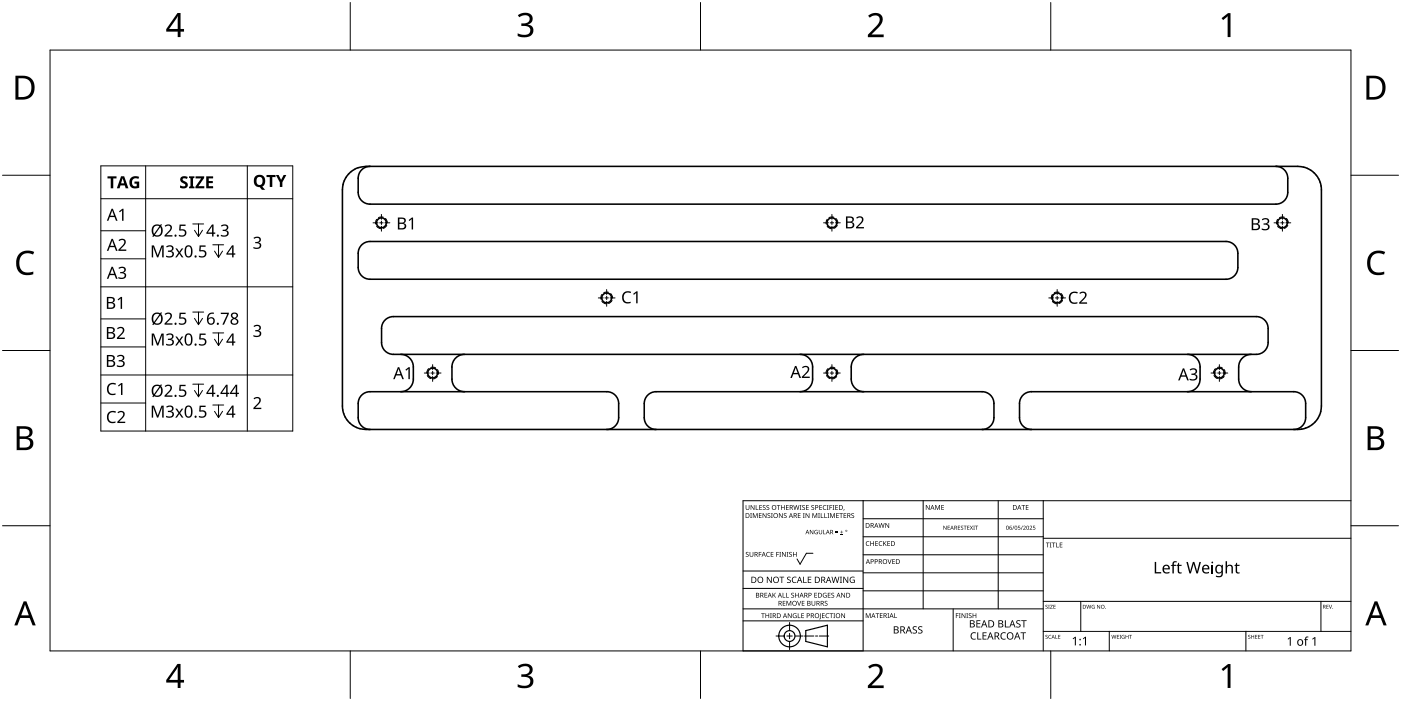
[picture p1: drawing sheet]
<svg xmlns="http://www.w3.org/2000/svg" width="356mm" height="178mm" viewBox="0 0 356 178" stroke-linecap="round" stroke-linejoin="round" font-family="sans-serif">
<g fill="none" stroke="#000" stroke-width=".4">
<path d="M88.7 43.9l2-1.3 2.2-.4h236.5a6 6 0 0 1 6 6v54.8a6 6 0 0 1-6 5.9h-236.5a6 6 0 0 1-6-5.9v-54.8l.5-2.4zM323.9 42.2a3 3 0 0 1 3 3v3.6a3 3 0 0 1-3 3h-230a3 3 0 0 1-3-3v-3.6a3 3 0 0 1 3-3M91.6 62.4a2.99 2.99 0 0 1 2.3-1.2h217.3a3 3 0 0 1 3 3v3.6a3 3 0 0 1-3 3h-217.3a3 3 0 0 1-3-3l.1-4.2zM97.5 81.4a2.99 2.99 0 0 1 2.3-1.1h219.1a3 3 0 0 1 3 3v3.6a3 3 0 0 1-3 3h-219.1a3 3 0 0 1-3-3l.1-4.3zM101.7 89.9a3.2 3.2 0 0 1 3.2 3.2 6.6 6.6 0 0 1-.5 4.8 3.2 3.2 0 0 1-2.7 1.4M117.9 89.9a3.2 3.2 0 0 0-3.2 3.2 6.6 6.6 0 0 0 .6 4.8 3.2 3.2 0 0 0 2.6 1.4M203.1 89.9a3.2 3.2 0 0 1 3.2 3.2 6.6 6.6 0 0 1-.6 4.8 3.2 3.2 0 0 1-2.6 1.4M219.3 89.9a3.2 3.2 0 0 0-3.2 3.2 6.6 6.6 0 0 0 .5 4.8 3.2 3.2 0 0 0 2.7 1.4M301.4 89.9a3.2 3.2 0 0 1 3.2 3.2 6.6 6.6 0 0 1-.5 4.8 3.2 3.2 0 0 1-2.7 1.4M317.6 89.9a3.2 3.2 0 0 0-3.2 3.2 6.6 6.6 0 0 0 .5 4.8 3.2 3.2 0 0 0 2.7 1.4M93.9 108.9a3 3 0 0 1-3-3v-3.6a3 3 0 0 1 3-3h60.1a3 3 0 0 1 3 3v3.6a3 3 0 0 1-3 3M166.5 108.9a3 3 0 0 1-3-3v-3.6a3 3 0 0 1 3-3h82.8a3 3 0 0 1 3 3v3.6a3 3 0 0 1-3 3"/>
<path d="M261.8 108.9a3 3 0 0 1-3-3v-3.6a3 3 0 0 1 3-3h66.6a3 3 0 0 1 3 3v3.6a3 3 0 0 1-3 3"/>
<circle cx="96.8" cy="56.5" r="1.25"/>
<circle cx="211.2" cy="56.5" r="1.25"/>
<circle cx="325.5" cy="56.5" r="1.25"/>
<circle cx="154" cy="75.6" r="1.25"/>
<circle cx="268.3" cy="75.6" r="1.25"/>
<circle cx="109.8" cy="94.6" r="1.25"/>
<circle cx="211.2" cy="94.6" r="1.25"/>
<circle cx="309.5" cy="94.6" r="1.25"/>
</g>
<g fill="none" stroke="#000" stroke-width=".25">
<path d="M95.6 55.6l-.3 .6v.6M95.6 57.4l.5 .4 .6 .2M97.3 55.1l-.6-.1-.6 .2M97.8 55.4l.4 .5 .1 .6M98.2 57.1l-.4 .5-.5 .3M209.9 55.6l-.2 .6v.6M209.9 57.4l.5 .4 .6 .2M211.6 55.1l-.6-.1-.6 .2M212.2 55.4l.3 .5 .2 .6M212.5 57.1l-.3 .5-.6 .3M324.3 55.6l-.3 .6v.6M324.3 57.4l.5 .4 .5 .2"/>
<path d="M326 55.1l-.7-.1-.5 .2M326.5 55.4l.4 .5 .1 .6M326.9 57.1l-.4 .5-.5 .3M152.8 74.7l-.3 .6v.6M152.8 76.4l.4 .5 .6 .2M154.4 74.1h-.6l-.6 .2M155 74.4l.4 .6 .1 .6M155.4 76.2l-.4 .5-.6 .3M267.1 74.7l-.2 .6v.6M267.1 76.4l.5 .5 .6 .2M268.8 74.1h-.6l-.6 .2M269.3 74.4l.4 .6 .1 .6"/>
<path d="M269.7 76.2l-.4 .5-.5 .3M108.4 95.2l.4 .5 .5 .3M108.8 93.5l-.4 .5-.1 .6M109.3 93.2l.7-.1 .6 .2M111 93.7l.3 .6v.6M111 95.5l-.4 .4-.6 .2M209.8 95.2l.4 .5 .5 .3M210.2 93.5l-.4 .5-.1 .6M210.7 93.2l.6-.1 .6 .2M212.4 93.7l.2 .6v.6M212.4 95.5l-.5 .4-.6 .2M308.1 95.2l.4 .5 .5 .3"/>
<path d="M308.5 93.5l-.4 .5-.1 .6M309 93.2l.7-.1 .6 .2M310.7 93.7l.3 .6v.6M310.7 95.5l-.4 .4-.6 .2"/>
</g>
<g fill="none" stroke="#000" stroke-width=".25">
<path d="M219.1 127v38.1h-30.5v-38.1h154.3M219.1 131.6h45.7M219.1 136.1h45.7M234.3 127v27.4M253.4 127v27.4M264.8 127v38.1M264.8 136.5h78.1M188.6 157.5h30.5M188.6 154.4h76.2M188.6 149.3h30.5M188.6 144.8h30.5M200.4 157.9v2"/>
<path d="M206.3 140.3h-1.6l-1.6 2.8-.8-1.3M219.1 140.7h45.7M219.1 145.3h45.7M219.1 149.9h45.7M241.9 154.4v10.7M264.8 152.5h78.1M274.3 152.5v7.6M335.3 152.5v7.6M197 161.3h2M199.7 161.3h1.4M200.4 160.6v1.4M200.4 162.7v2"/>
<path d="M201.8 161.3h2M204.2 161.3h2.4M207 161.3h.5M207.9 161.3h2.5M264.8 160.1h78.1M281.6 160.1v5M316.2 160.1v5"/>
</g>
<g fill="#000">
<path d="M189.3 128.1h.1v.8a.32 .32 0 0 0 .3 .3 .32 .32 0 0 0 .4-.3v-.8h.1v.8a.47 .47 0 0 1-.5 .4 .47 .47 0 0 1-.4-.4zM190.4 130.2h.4l-.1 .1 .1 1.1h-.4l.2-.1zM190.5 128.1h.2l.7 1-.1-1h.2v1.2h-.2l-.6-1v1h-.2zM191.1 130.2h.2l.4 1 .4-1h.2v1.2h-.2l.1-1.1-.6 1.1-.4-1.1v1.1h-.1zM191.8 128.1h.2v1.1h.5v.1h-.7zM192.6 130.2h.7v.1h-.5v.4h.5v.1h-.5v.4h.5v.2h-.7zM192.7 128.1h.7v.2h-.5v.3h.5v.2h-.5v.4h.5v.1h-.7zM193.7 128.2l.4-.1 .2 .2a.3 .3 0 0 0-.4-.1 .3 .3 0 0 0-.1 .4 .3 .3 0 0 0 .4 .1 .38 .38 0 0 1 0 .6 .38 .38 0 0 1-.6-.2 .3 .3 0 0 0 .4 .2 .3 .3 0 0 0 .1-.5l-.5-.2zM193.6 130.2h.1l.7 1v-1h.1v1.2h-.1l-.7-1v1h-.1zM194.6 128.2l.4-.1 .2 .2a.3 .3 0 0 0-.4-.1 .3 .3 0 0 0-.1 .4 .3 .3 0 0 0 .4 .1 .38 .38 0 0 1 0 .6 .38 .38 0 0 1-.6-.2 .3 .3 0 0 0 .4 .2 .3 .3 0 0 0 .1-.5l-.4-.2zM194.9 130.3l.4-.2 .2 .2a.3 .3 0 0 0-.4 0 .3 .3 0 0 0-.1 .4 .3 .3 0 0 0 .4 .1 .38 .38 0 0 1 0 .6 .38 .38 0 0 1-.6-.2 .3 .3 0 0 0 .4 .1 .3 .3 0 0 0 .1-.4l-.5-.3zM195.7 130.2h.4l-.1 .1 .1 1.1h-.4l.1-.1z"/>
<path d="M197.1 128.1h1l-.4 .2v1h-.2v-1zM197.7 130.2h.2l.6 1v-1h.2v1.2h-.2l-.7-1v1h-.1zM198.2 128.1h.2v.5h.6v-.5h.2v1.2h-.2v-.5h-.6v.5h-.2zM199 130.3l.4-.2 .2 .2a.3 .3 0 0 0-.4 0 .3 .3 0 0 0-.1 .4 .3 .3 0 0 0 .4 .1 .38 .38 0 0 1 0 .6 .38 .38 0 0 1-.6-.2 .3 .3 0 0 0 .4 .1 .3 .3 0 0 0 .1-.4l-.4-.3zM199.5 128.1h.7v.2h-.5v.3h.5v.2h-.5v.4h.5v.1h-.7zM201.4 128.1h.1l.3 1 .2-1h.2l.3 1 .2-1h.2l-.3 1.2h-.2l-.3-1-.3 1h-.1zM202.5 130.2h.7v.1h-.5v.4h.5v.1h-.5v.4h.5v.2h-.7zM203 128.1h.4l-.1 .1 .1 1.1h-.4l.1-.1zM203.8 130.2h.4l-.1 .1 .1 1.1h-.4l.1-.1zM203.7 128.2l.4-.1 .2 .2a.3 .3 0 0 0-.4-.1 .3 .3 0 0 0-.1 .4 .3 .3 0 0 0 .4 .1 .38 .38 0 0 1 0 .6 .38 .38 0 0 1-.6-.2 .3 .3 0 0 0 .4 .2 .3 .3 0 0 0 .1-.5l-.5-.2zM204.6 128.1h.7v.2h-.5v.3h.4v.2h-.4v.4h.5v.1h-.7zM204.5 130.2h.2l.6 1v-1h.1v1.2h-.1l-.7-1v1h-.1z"/>
<path d="M205.6 134.4l.7 .9v-.9h.1v1.1l-.7-.9-.1 .9zM206 128.2l.4-.1 .2 .2a.3 .3 0 0 0-.4-.1 .3 .3 0 0 0-.1 .4 .3 .3 0 0 0 .4 .1 .38 .38 0 0 1 0 .6 .38 .38 0 0 1-.6-.2 .3 .3 0 0 0 .4 .2 .3 .3 0 0 0 .1-.5l-.4-.2zM206.2 130.2h.2l.4 1 .4-1h.2v1.2h-.1v-1.1l-.6 1.1-.4-1.1 .1 1.1h-.2zM206.8 134.5h.8h-.2a.45 .45 0 0 0-.6 .5 .45 .45 0 0 0 .6 .4v-.4l-.2-.1h.4v.6a.6 .6 0 0 1-.8-.2 .6 .6 0 0 1 0-.8zM207.7 130.2h.4l-.1 .1 .1 1.1h-.4l.1-.1zM208.3 130.2h.2v1h.5v.2h-.7zM207.9 128.1h.7v.2h-.5v.3h.5v.2h-.5v.4h.5v.1h-.7zM207.8 134.4h.2v.7a.28 .28 0 0 0 .3 .3 .28 .28 0 0 0 .2-.3v-.7h.2v.7a.42 .42 0 0 1-.4 .4 .42 .42 0 0 1-.5-.4zM209 134.4h.1v1l.5 .1h-.6zM209.2 130.2h.2v1h.5v.2h-.7zM209 128.3l.4-.2 .4 .1-.1 .1a.49 .49 0 0 0-.7 .4 .49 .49 0 0 0 .7 .5 .57 .57 0 0 1-.8-.1 .57 .57 0 0 1 .1-.8zM209.9 128.1h.4l-.1 .1 .1 1.1h-.4l.1-.1z"/>
<path d="M210 130.2h.5l-.2 .1 .2 1.1h-.5l.2-.1zM210.5 128.1h.7v.2h-.5v.4h.5v.1h-.5v.5h-.2zM210.7 130.2h.2l.4 1 .4-1h.2v1.2h-.1v-1.1l-.6 1.1-.4-1.1v1.1h-.1zM211.3 128.1h.5l-.2 .1 .2 1.1h-.5l.2-.1zM212 135.1l.7 .1zM212 134.8l.7 .1zM212 128.1h.7v.2h-.5v.3h.5v.2h-.5v.4h.5v.1h-.7zM212.2 130.2h.7v.1h-.5v.4h.5v.1h-.5v.4h.5v.2h-.7zM213.3 135.4l.7 .1zM213 130.2h.9l-.3 .1v1.1h-.2v-1.1zM213.6 134.6l.1 .3h.3l-.3 .1v.3l-.1-.3h-.3l.3-.1zM214.2 129.1l.2 .1-.3 .3z"/>
<path d="M214.1 130.2h.7v.1h-.5v.4h.5v.1h-.5v.4h.5v.2h-.7zM216.1 130.3l.4-.2 .2 .2a.3 .3 0 0 0-.4 0 .3 .3 0 0 0 0 .4 .3 .3 0 0 0 .4 .1 .38 .38 0 0 1-.1 .6 .38 .38 0 0 1-.5-.2 .3 .3 0 0 0 .4 .1 .3 .3 0 0 0 .1-.4l-.5-.3zM219.9 137.4l.4-.2 .4 .1-.1 .1a.49 .49 0 0 0-.7 .5 .49 .49 0 0 0 .7 .4 .57 .57 0 0 1-.8-.1 .57 .57 0 0 1 .1-.8zM220.9 137.3h.1v.5h.7v-.5h.1v1.2h-.1v-.6h-.7v.6h-.1zM222.2 137.3h.6v.1h-.5v.4h.5v.1h-.5v.4h.5v.2h-.6zM223.2 137.4l.4-.2 .4 .1-.1 .1a.49 .49 0 0 0-.7 .5 .49 .49 0 0 0 .7 .4 .57 .57 0 0 1-.8-.1 .57 .57 0 0 1 .1-.8zM223 132.7h.1l.3 1 .3-1h.1l.3 1 .3-1h.1l-.3 1.2h-.2l-.2-1-.3 1h-.2zM224.2 137.3h.1v.6l.7-.6-.4 .5 .5 .7-.7-.6-.1 .6h-.1zM224.7 132.7h.2l.6 1v-1h.2v1.2h-.2l-.7-1 .1 1h-.2zM225.2 137.3h.7v.1h-.5v.4h.5v.1h-.5v.4h.5v.2h-.7zM235 128.1h.2l.6 1v-1h.2v1.2h-.2l-.7-1v1h-.1zM237.4 128.1h.2l.4 1 .4-1h.2v1.2h-.2v-1l-.5 1-.4-1v1h-.1z"/>
<path d="M238.9 128.1h.7v.1h-.5v.4h.5v.1h-.5v.5h.5v.1h-.7zM239.4 133.3l.7 .9 .2-.9v1.1l-.7-.9-.2 .9zM240.5 133.3h.6l-.4 .2v.3h.4l-.4 .1v.4l.4 .1h-.6zM243.1 133.3h.6l-.4 .2v.3h.4l-.4 .1v.4l.4 .1h-.6zM243.9 133.4l.4-.1 .1 .2a.25 .25 0 0 0-.3-.1 .25 .25 0 0 0-.1 .4 .25 .25 0 0 0 .4 .1 .32 .32 0 0 1-.1 .5 .32 .32 0 0 1-.4-.2 .25 .25 0 0 0 .3 .1 .25 .25 0 0 0 0-.4l-.3-.2zM244.6 133.3h.7l-.3 .2v.9h-.1v-.9zM245.5 133.3h.6l-.5 .2v.3h.4l-.4 .1v.4l.5 .1h-.6zM246.2 133.3l.4 .4 .4-.4-.4 .5 .4 .6-.4-.5-.4 .5 .3-.6zM247 133.3h.4v1.1h-.4zM247.5 133.3h.8l-.4 .2v.9h-.1v-.9zM257.3 133.3l-.4 1.1zM258.4 133.3h.5l-.4 .2v.3a.34 .34 0 0 1 .5 .1 .34 .34 0 0 1-.2 .5 .34 .34 0 0 1-.4-.2 .29 .29 0 0 0 .4 .1 .29 .29 0 0 0 0-.5 .29 .29 0 0 0-.4 0z"/>
<path d="M259.5 133.3l-.4 1.1zM259.3 128.1h.9l-.4 .1v1.1h-.1v-1.1zM259.7 133.5a.37 .37 0 0 1 .6 0 .37 .37 0 0 1-.2 .5l-.3 .3 .6 .1h-.7l.3-.4a.28 .28 0 0 0 .2-.4 .28 .28 0 0 0-.4-.1zM260.4 128.1h.7v.1h-.6v.4h.5v.1h-.5v.5h.6v.1h-.7zM261.3 133.5a.37 .37 0 0 1 .6 0 .37 .37 0 0 1-.2 .5l-.2 .3 .5 .1h-.7l.3-.4a.28 .28 0 0 0 .3-.4 .28 .28 0 0 0-.5-.1zM262.2 133.3h.5l-.4 .2v.3a.34 .34 0 0 1 .5 .1 .34 .34 0 0 1-.2 .5 .34 .34 0 0 1-.4-.2 .29 .29 0 0 0 .4 .1 .29 .29 0 0 0 0-.5 .29 .29 0 0 0-.4 0zM265.5 137.6h.9l-.4 .2v1h-.1v-1zM266.5 137.6h.4l-.1 .1 .1 1.1h-.4l.1-.1zM267 137.6h.9l-.4 .2v1h-.1v-1zM268.1 137.6h.1v1.1h.6v.1h-.7zM269 137.6h.7v.2h-.6v.3h.5v.2h-.5v.4h.6v.1h-.7zM189.3 140.1l.5-.1 .2 .2a.3 .3 0 0 0-.4-.1 .3 .3 0 0 0-.1 .4 .3 .3 0 0 0 .4 .1 .38 .38 0 0 1 0 .6 .38 .38 0 0 1-.6-.2 .3 .3 0 0 0 .4 .2 .3 .3 0 0 0 .1-.5l-.5-.2z"/>
<path d="M190.3 140h.1v.8a.32 .32 0 0 0 .3 .3 .32 .32 0 0 0 .4-.3v-.8h.1v.8a.47 .47 0 0 1-.5 .4 .47 .47 0 0 1-.4-.4zM192.6 140h.7v.1h-.6v.5h.5v.1h-.5v.5h-.1zM193.2 155.5h.9l-.4 .2v1.1h-.1v-1.1zM194 150.4h.7v.1h-.5v.4h.5v.1h-.5v.4h.5v.2h-.7zM194.6 140.2l.5-.2 .3 .1v.1a.49 .49 0 0 0-.8 .4 .49 .49 0 0 0 .8 .5 .57 .57 0 0 1-.9-.1 .57 .57 0 0 1 .1-.8zM194.3 155.5h.1v.6h.7v-.6h.1v1.3h-.1v-.6h-.7v.6h-.1zM194.6 146.3h.3l.8 1.3v-1.3h.2v1.6h-.2l-.9-1.4v1.4h-.2zM195.5 155.5h.4l-.1 .2 .1 1.1h-.4l.1-.2zM195.6 140h.7v.1h-.5v.4h.5v.1h-.5v.5h.5v.1h-.7zM196.1 150.4h.1v.6l.7-.6-.4 .5 .5 .7-.6-.6-.2 .6h-.1zM197 140h.7v.1h-.5v.5h.5v.1h-.5v.5h-.2zM197.8 140h.4l-.1 .1 .1 1.1h-.4l.1-.1z"/>
<path d="M197.9 146.3h1.1v.2h-.5v1.4h-.2v-1.4h-.4zM198.7 150.4h.1v1h.5v.2h-.6zM198.7 152.4h.7v.1h-.6v.4h.5v.2h-.5v.4h.6v.1h-.7zM198.5 140h.2l.6 1v-1h.1v1.2h-.1l-.7-1v1h-.1zM199.5 150.4h.2v1h.5v.2h-.7zM199.7 140h.4l-.1 .1 .1 1.1h-.4l.1-.1zM199.6 152.4h.3l.3 1 .4-1h.2v1.2h-.1v-1l-.5 1-.4-1v1h-.2zM199.8 146.4l.6-.1h.3l-.1 .2a.33 .33 0 0 0-.5-.1 .33 .33 0 0 0 0 .5 .52 .52 0 0 1 .6 .4 .52 .52 0 0 1-.3 .6 .52 .52 0 0 1-.7-.3l.3 .1a.35 .35 0 0 0 .5-.2 .35 .35 0 0 0-.4-.4l-.3-.3zM200 155.5h.1l.7 1.1v-1.1h.1v1.3h-.2l-.6-1v1h-.1zM200.3 140.1l.5-.1 .2 .2a.3 .3 0 0 0-.4-.1 .3 .3 0 0 0-.1 .4 .3 .3 0 0 0 .4 .1 .38 .38 0 0 1 0 .6 .38 .38 0 0 1-.6-.2 .3 .3 0 0 0 .4 .2 .3 .3 0 0 0 .1-.5l-.5-.2zM200.9 150.5l.4-.1 .2 .1a.3 .3 0 0 0-.4 0 .3 .3 0 0 0-.1 .4 .3 .3 0 0 0 .4 .1 .38 .38 0 0 1 0 .6 .38 .38 0 0 1-.6-.2 .3 .3 0 0 0 .4 .1 .3 .3 0 0 0 .1-.4l-.4-.3zM201.2 146.5l.5-.2 .5 .1-.1 .1a.63 .63 0 0 0-.9 .6 .63 .63 0 0 0 .9 .5 .66 .66 0 0 1-.8 .2 .66 .66 0 0 1-.3-.7z"/>
<path d="M201.4 155.7l.8-.1-.2 .1a.5 .5 0 0 0-.6 .5 .5 .5 0 0 0 .6 .4v-.3l-.2-.2h.4v.6a.66 .66 0 0 1-.9-.1 .66 .66 0 0 1 .1-.9zM201.3 140h.1v.5h.7v-.5h.1v1.2h-.1v-.6h-.7v.6h-.1zM202.3 152.4h.2l.3 1.1 .4-1.1h.2l-.5 1.2h-.1zM202.5 155.5h.1v1.1h.6v.2h-.7zM201.8 150.4h.2v.5h.6v-.5h.1v1.2h-.1v-.6h-.6v.6h-.2zM203.9 146.3h.2v1.4h.7v.2h-.9zM203.4 155.5h.7v.2h-.6v.4h.5v.1h-.5v.4h.6v.2h-.7zM203.5 152.4h.7v.1h-.5v.4h.5v.2h-.5v.4h.5v.1h-.7zM205 146.3h.9v.2h-.7v.4h.7v.2h-.7v.6h.7v.2h-.9zM206 152.4h.2v.8a.32 .32 0 0 0 .3 .3 .32 .32 0 0 0 .3-.3v-.8h.1v.8a.47 .47 0 0 1-.4 .4 .47 .47 0 0 1-.5-.4zM206.7 150.4h.7v.1h-.6v.4h.5v.1h-.5v.4h.6v.2h-.7zM208.2 155.5h.1v1.3l-.4 .3v-.2l.3-.1z"/>
<path d="M208.7 155.5h.6v.2h-.5v.4h.5v.1h-.5v.4h.5v.2h-.6zM209 150.5l.4-.2 .4 .1-.1 .1a.5 .5 0 0 0-.7 .5 .5 .5 0 0 0 .7 .4v-.3l-.3-.2h.4v.6a.66 .66 0 0 1-.9-.1 .66 .66 0 0 1 .1-.9zM209.4 152.5l.4-.1 .2 .2a.3 .3 0 0 0-.4-.1 .3 .3 0 0 0-.1 .4 .3 .3 0 0 0 .4 .1 .38 .38 0 0 1 0 .6 .38 .38 0 0 1-.6-.2 .3 .3 0 0 0 .4 .2 .3 .3 0 0 0 .1-.5l-.5-.2zM209.7 155.7l.4-.2 .4 .1-.1 .1a.49 .49 0 0 0-.7 .5 .49 .49 0 0 0 .7 .4 .57 .57 0 0 1-.8-.1 .57 .57 0 0 1 .1-.8zM210.1 150.4h.7v.1h-.5v.4h.5v.1h-.5v.4h.5v.2h-.7zM210.5 155.5h.9l-.3 .2v1.1h-.2v-1.1zM211.1 150.5l.4-.1 .2 .1a.3 .3 0 0 0-.4 0 .3 .3 0 0 0-.1 .4 .3 .3 0 0 0 .4 .1 .38 .38 0 0 1 0 .6 .38 .38 0 0 1-.6-.2 .3 .3 0 0 0 .4 .1 .3 .3 0 0 0 .1-.4l-.5-.3zM211.5 155.5h.5l-.2 .2 .2 1.1h-.5l.2-.2zM211.1 146.3h.2l.3 1.3 .3-1.3h.2l.4 1.3 .3-1.3h.3l-.5 1.6h-.2l-.4-1.4-.3 1.4h-.2zM213.2 146.3h.5l-.1 .1v1.3l.1 .2h-.5l.2-.2v-1.3zM213.5 155.5h.2l.6 1.1v-1.1h.2v1.3h-.2l-.6-1v1h-.2zM213.5 150.4h.2l.7 1-.1-1h.2v1.2h-.2l-.6-1v1h-.2z"/>
<path d="M214 146.3h.3l.8 1.3v-1.3h.2v1.6h-.2l-.9-1.4v1.4h-.2zM215.9 146.5l.7-.2 .3 .1v.1a.65 .65 0 0 0-1 .5 .65 .65 0 0 0 .9 .7v-.5h-.4v-.2h.6v.8a.86 .86 0 0 1-1.2-.2 .86 .86 0 0 1 .1-1.1zM219.8 155.5h.2l.4 1 .3-1h.3v1.2h-.2v-1l-.5 1-.4-1v1h-.1zM222.2 155.5h.9l-.3 .2v1h-.2v-1zM223.3 155.5h.7v.2h-.5v.3h.5v.2h-.5v.4h.5v.1h-.7zM225.3 141.8h.1l.4 1.1 .3-1.1h.2l-.4 1.2h-.2zM225.2 155.5h.5l-.2 .2 .2 1h-.5l.2-.1zM227 155.5h.2v1.1h.5v.1h-.7zM226.5 141.8h.6v.2h-.5v.3h.5v.2h-.5v.4h.5v.1h-.6zM242.6 155.5h.7v.2h-.5v.4h.5v.1h-.5v.6h-.2zM243.4 155.5h.4l-.1 .2 .1 1.1h-.4l.1-.2zM244.1 155.5h.1l.7 1.1v-1.1h.1v1.3h-.1l-.7-1v1h-.1z"/>
<path d="M245.3 155.5h.4l-.1 .2 .1 1.1h-.4l.1-.2zM245.9 155.7l.5-.2 .2 .2a.3 .3 0 0 0-.5 0 .3 .3 0 0 0 0 .4 .3 .3 0 0 0 .4 .1 .38 .38 0 0 1-.1 .6 .38 .38 0 0 1-.5-.2 .3 .3 0 0 0 .4 .1 .3 .3 0 0 0 .1-.4l-.5-.3zM246.9 155.5h.1v.6h.7v-.6h.1v1.3h-.1v-.6h-.7v.6h-.1zM247.8 157.3h1v.2h-.7v.6h.7v.2h-.7v.6h.7v.2h-1zM255.1 157.3h.2v1.6h.8v.2h-1zM258 157.5l.4-.2 .6 .1-.2 .2a.38 .38 0 0 0-.6 .1 .38 .38 0 0 0 .5 .5 .57 .57 0 0 1 .3 .8 .57 .57 0 0 1-.9 .1h-.2v-.2h.3a.41 .41 0 0 0 .6-.2 .41 .41 0 0 0-.5-.4l-.3-.4zM259.2 157.3h1.4v.2h-.6v1.6h-.2v-1.6h-.6zM265.4 153.5l.3-.1 .2 .2a.24 .24 0 0 0-.3-.1 .24 .24 0 0 0-.1 .4 .24 .24 0 0 0 .3 0 .31 .31 0 0 1 0 .5 .31 .31 0 0 1-.5-.2 .23 .23 0 0 0 .4 .2 .23 .23 0 0 0 0-.4l-.3-.2zM266.1 153.4h.3v1h-.3zM266.5 153.4h.7l-.5 .9 .5 .1h-.7l.5-.9zM267.4 153.4h.5l-.4 .1v.3h.4l-.4 .1v.4l.4 .1h-.5zM275.7 153.4l.4 .8 .2-.8 .3 .8 .4-.8-.3 1-.4-.8-.3 .8z"/>
<path d="M277.2 153.5h.7l-.6 .1-.1 .3 .1 .3 .3 .1h.2v-.3l-.3-.1h.4v.5l-.7-.2zM278.5 153.4l.6 .8 .1-.8v1l-.6-.8-.1 .8zM293.1 142.5h.4v2.6h1.2v.3h-1.6zM297.8 142.5l.7-.2 .2 .1-.1 .3a.46 .46 0 0 0-.5 0 .46 .46 0 0 0-.2 .6h.6v.2h-.6v1.9h-.3v-1.9h-.4v-.1l.4-.2zM299.1 142.8h.2v.5h.6v.2h-.6v1.5l.2 .2 .4-.1v.3a.64 .64 0 0 1-1-.6v-1.3h-.3v-.1l.3-.2zM301.1 142.5h.4l.6 2.5 .7-2.5h.3l.7 2.5 .6-2.5h.4l-.8 2.9h-.3l-.7-2.4-.7 2.4h-.4zM311.1 142.3h.3v1.3a.84 .84 0 0 1 .9-.3 .84 .84 0 0 1 .6 .7v1.4h-.3v-1.4a.59 .59 0 0 0-.7-.5 .59 .59 0 0 0-.5 .8v1.1h-.3zM313.8 142.8h.2v.5h.6v.2h-.6v1.5l.2 .2 .4-.1v.3a.64 .64 0 0 1-1-.6v-1.3h-.3v-.1l.3-.2zM336.7 153.4h.5l-.4 .1v.3h.4l-.4 .1v.4l.4 .1h-.5zM337.3 153.4l.4 .8 .4-.8-.3 1zM231.7 159l.4-.2 .6 .1-.2 .2a.38 .38 0 0 0-.6 .1 .38 .38 0 0 0 .5 .5 .57 .57 0 0 1 .3 .8 .57 .57 0 0 1-.9 .2l-.2-.1v-.2l.3 .1a.41 .41 0 0 0 .6-.3 .41 .41 0 0 0-.5-.4l-.3-.3zM233.1 159l.4-.2 .6 .1-.2 .2a.38 .38 0 0 0-.6 .1 .38 .38 0 0 0 .5 .5 .57 .57 0 0 1 .3 .8 .57 .57 0 0 1-.9 .2l-.2-.1v-.2l.3 .1a.41 .41 0 0 0 .6-.3 .41 .41 0 0 0-.5-.4l-.3-.3z"/>
<path d="M246.6 160.6l.6-.2 .5 .1-.1 .2a.73 .73 0 0 0-1 .6 .73 .73 0 0 0 1.1 .7v.2a.95 .95 0 0 1-1.2-.3 .95 .95 0 0 1 .1-1.3zM248.1 160.4h.2v1.6h.8v.2h-1zM249.4 160.4h1v.2h-.8v.6h.8v.2h-.8v.6h.8v.2h-1zM254.2 160.6l.6-.2 .5 .1-.1 .2a.73 .73 0 0 0-1 .6 .73 .73 0 0 0 1 .7v.2a.95 .95 0 0 1-1.2-.3 .95 .95 0 0 1 .2-1.3zM259 160.4h1.4v.2h-.6v1.6h-.2v-1.6h-.6zM265.4 161.1l.3-.1 .2 .2a.24 .24 0 0 0-.3 0 .24 .24 0 0 0-.1 .3 .24 .24 0 0 0 .3 0 .31 .31 0 0 1 0 .5 .31 .31 0 0 1-.5-.1 .23 .23 0 0 0 .4 .1 .23 .23 0 0 0 0-.4l-.3-.2zM266.2 161.2l.4-.2 .2 .2a.39 .39 0 0 0-.6 .3 .39 .39 0 0 0 .6 .4l-.3 .1-.3-.1zM267.9 161l.1 .9 .4 .1h-.5zM268.6 161h.5l-.4 .1v.3h.4l-.4 .2v.3l.4 .1h-.5zM272.3 162l.8-.5v2.2h-.3v-1.9l-.4 .4zM274.8 162l.8-.5v2.2h-.2v-1.9l-.4 .4zM282.1 161l.3 .9 .3-.9 .3 .9 .3-.9-.2 1-.4-.8-.3 .8z"/>
<path d="M283.5 161h.5l-.4 .1v.3h.4l-.4 .2v.3l.4 .1h-.5zM284.2 161h.3v1h-.3zM284.8 161.2l.6-.1-.5 .1-.1 .3 .1 .3 .2 .1h.2v-.3l-.2-.1h.4v.5l-.8-.1zM285.7 161l.1 .4h.5l.1-.4v1l-.1-.4h-.5l-.1 .4zM286.6 161h.7l-.3 .1v.9l-.1-.9zM316.8 161.1l.4-.1 .1 .2a.24 .24 0 0 0-.3 0 .24 .24 0 0 0-.1 .3 .24 .24 0 0 0 .4 0 .31 .31 0 0 1-.1 .5 .31 .31 0 0 1-.4-.1 .23 .23 0 0 0 .3 .1 .23 .23 0 0 0 .1-.4l-.4-.2zM317.6 161l.1 .4h.5l.1-.4v1l-.1-.4h-.5l-.1 .4zM318.6 161h.5l-.4 .1v.3h.4l-.4 .2v.3l.4 .1h-.5zM319.3 161h.6l-.4 .1v.3h.4l-.4 .2v.3l.4 .1h-.6zM320 161h.7l-.3 .1v.9l-.1-.9zM326.8 162.1l.8-.5v2.2h-.2v-1.9l-.4 .3zM331.4 161.6l.7-.1v.2h-.4l-.1 .2-.1 .2h.5v.2h-.5v1.5h-.2v-1.5h-.3l.3-.2z"/>
<path d="M333.1 162.1l.8-.5v2.2h-.3v-1.9l-.4 .3z"/>
<path d="M189.3 130.2h.3a.61 .61 0 0 1 .6 .6 .61 .61 0 0 1-.6 .6h-.3zM189.4 130.3v.9h.4l.3-.3-.1-.4z"/>
<path d="M195.8 128.7a.61 .61 0 0 1 1.2 0 .61 .61 0 0 1-1.2 0zM196.1 128.7a.45 .45 0 0 0 .9 0 .45 .45 0 0 0-.9 0z"/>
<path d="M196.2 130.8a.61 .61 0 0 1 1.2 0 .61 .61 0 0 1-1.2 0zM196.5 130.8a.45 .45 0 0 0 .9 0 .45 .45 0 0 0-.9 0z"/>
<path d="M200.4 128.1h.4a.35 .35 0 0 1 .4 .3 .35 .35 0 0 1-.2 .4l.3 .5h-.2l-.3-.5h-.2v.5h-.2zM200.6 128.2v.5h.2a.23 .23 0 0 0 .3-.2 .23 .23 0 0 0-.3-.3z"/>
<path d="M200.7 130.2l.6 1.2-.3-.4h-.5l-.3 .4zM200.7 130.3l-.1 .6h.3z"/>
<path d="M201.5 130.2h.3a.35 .35 0 0 1 .4 .2 .35 .35 0 0 1-.2 .4l.3 .6h-.2l-.2-.5h-.3v.5h-.1zM201.6 130.3v.4h.2a.23 .23 0 0 0 .3-.2 .23 .23 0 0 0-.3-.2z"/>
<path d="M204.9 134.4l.5 1.1-.3-.3h-.4l-.3 .3zM204.9 134.5l-.1 .5h.3z"/>
<path d="M206.9 128.1h.3a.41 .41 0 0 1 .5 .5 .41 .41 0 0 1-.6 .3v.4h-.2zM207.1 128.2v.5a.29 .29 0 0 0 .4-.2 .29 .29 0 0 0-.4-.3z"/>
<path d="M210 134.4l.6 1.1-.3-.3h-.4l-.3 .3zM210.1 134.5l-.2 .5h.4z"/>
<path d="M210.7 134.4h.3a.31 .31 0 0 1 .4 .2 .31 .31 0 0 1-.2 .4l.3 .5-.4-.5h-.2v.5h-.2zM210.9 134.5v.4h.1a.21 .21 0 0 0 .3-.2 .21 .21 0 0 0-.3-.2z"/>
<path d="M213 128.1h.3a.61 .61 0 0 1 .6 .6 .61 .61 0 0 1-.6 .6h-.3zM213.1 128.2v1h.4l.2-.3v-.4z"/>
<path d="M214.6 134.6a.25 .25 0 0 1 .5 0 .25 .25 0 0 1-.5 0zM214.7 134.6a.15 .15 0 0 0 .3 0 .15 .15 0 0 0-.3 0z"/>
<path d="M215.1 130.2h.3a.35 .35 0 0 1 .4 .2 .35 .35 0 0 1-.2 .4l.3 .6h-.1l-.3-.5h-.3v.5h-.1zM215.2 130.3v.4h.2a.23 .23 0 0 0 .3-.2 .23 .23 0 0 0-.3-.2z"/>
<path d="M219.7 132.7h.4a.61 .61 0 0 1 .6 .6 .61 .61 0 0 1-.6 .6h-.4zM219.9 132.8v1l.4-.1 .2-.3v-.4z"/>
<path d="M221 132.7h.3a.35 .35 0 0 1 .5 .2 .35 .35 0 0 1-.3 .4l.4 .6h-.2l-.3-.5h-.3v.5h-.1zM221.1 132.8v.5h.2a.23 .23 0 0 0 .3-.3 .23 .23 0 0 0-.3-.2z"/>
<path d="M222.4 132.7l.6 1.2-.3-.4h-.5l-.3 .4zM222.4 132.8l-.2 .6h.4z"/>
<path d="M226.2 137.3h.3a.61 .61 0 0 1 .6 .6 .61 .61 0 0 1-.6 .6h-.3zM226.3 137.4v.9h.4l.3-.3-.1-.4z"/>
<path d="M236.6 128.1l.6 1.2-.3-.4h-.5l-.3 .4zM236.7 128.3l-.2 .5h.4z"/>
<path d="M241.6 133.3l.5 1.1-.3-.3h-.4l-.2 .3zM241.6 133.5l-.1 .4h.3z"/>
<path d="M242.2 133.3h.3a.29 .29 0 0 1 .4 .2 .29 .29 0 0 1-.2 .4l.3 .5-.4-.5h-.2l-.2 .5zM242.4 133.5v.3h.1a.2 .2 0 0 0 .3-.2 .2 .2 0 0 0-.3-.1z"/>
<path d="M255.5 133.4h.3l.2 .2v.5l-.2 .3-.4-.3zM255.6 133.5l-.1 .2a.33 .33 0 0 0-.1 .5 .33 .33 0 0 0 .5 0 .33 .33 0 0 0 0-.5l-.1-.2z"/>
<path d="M256.3 133.4l.5-.1-.4 .2-.1 .4a.35 .35 0 0 1 .5 .2 .35 .35 0 0 1-.3 .4 .35 .35 0 0 1-.3-.5zM256.3 134.1a.22 .22 0 0 0 .4 0 .22 .22 0 0 0-.4 0z"/>
<path d="M257.1 128.1h.4a.61 .61 0 0 1 .6 .6 .61 .61 0 0 1-.7 .6h-.3zM257.3 128.2v1l.4-.1 .2-.2v-.4z"/>
<path d="M257.7 133.4h.3l.2 .2v.5l-.2 .3-.4-.3zM257.7 133.5v.2a.33 .33 0 0 0-.1 .5 .33 .33 0 0 0 .5 0 .33 .33 0 0 0 0-.5l-.1-.2z"/>
<path d="M258.7 128.1l.6 1.2-.3-.4h-.5l-.3 .4zM258.7 128.3l-.2 .5h.4z"/>
<path d="M260.6 133.4h.4l.2 .2v.5l-.2 .3-.5-.3zM260.7 133.5l-.1 .2a.33 .33 0 0 0 0 .5 .33 .33 0 0 0 .5 0 .33 .33 0 0 0-.1-.5l-.1-.2z"/>
<path d="M191.5 140h.4a.35 .35 0 0 1 .4 .2 .35 .35 0 0 1-.2 .5l.3 .5h-.2l-.3-.5h-.2v.5h-.2zM191.7 140.1v.5h.2a.23 .23 0 0 0 .2-.2 .23 .23 0 0 0-.2-.3z"/>
<path d="M191.9 150.4h.3a.31 .31 0 0 1 .5 .1 .31 .31 0 0 1-.2 .4 .33 .33 0 0 1 .2 .4 .33 .33 0 0 1-.4 .3h-.4zM192 151v.4h.3a.23 .23 0 0 0 .3-.2 .23 .23 0 0 0-.3-.2zM192 150.5v.4h.3a.21 .21 0 0 0 .2-.2 .21 .21 0 0 0-.3-.2z"/>
<path d="M190.7 146.3h.5a.79 .79 0 0 1 .8 .8 .79 .79 0 0 1-.8 .8h-.5zM190.9 146.5v1.2h.2a.62 .62 0 0 0 .7-.6 .62 .62 0 0 0-.6-.6z"/>
<path d="M193 150.4h.3a.35 .35 0 0 1 .4 .2 .35 .35 0 0 1-.2 .4l.4 .6h-.2l-.3-.5h-.3v.5h-.1zM193.1 150.5v.4h.2a.23 .23 0 0 0 .3-.2 .23 .23 0 0 0-.3-.2z"/>
<path d="M192.1 147.1a.8 .8 0 0 1 1.6 0 .8 .8 0 0 1-1.6 0zM192.6 146.6a.62 .62 0 0 0-.1 .9 .62 .62 0 0 0 .9 0l.1-.1a.6 .6 0 0 0-.1-.8 .6 .6 0 0 0-.8 0z"/>
<path d="M193.8 140l.6 1.2-.3-.4h-.5l-.3 .4zM193.8 140.2l-.1 .5h.3z"/>
<path d="M195.3 150.4l.6 1.2-.3-.4h-.5l-.3 .4zM195.4 150.5l-.2 .6h.4z"/>
<path d="M196.1 155.5h.4a.35 .35 0 0 1 .4 .3 .35 .35 0 0 1-.2 .4l.3 .6h-.2l-.3-.5h-.2v.5h-.2zM196.3 155.7v.4h.2a.23 .23 0 0 0 .3-.2 .23 .23 0 0 0-.3-.2z"/>
<path d="M196.1 147.1a.8 .8 0 0 1 1.6 0 .8 .8 0 0 1-1.6 0zM196.6 146.6a.62 .62 0 0 0-.1 .9 .62 .62 0 0 0 .9 0v-.1a.6 .6 0 0 0 0-.8 .6 .6 0 0 0-.8 0z"/>
<path d="M197.6 152.4h.4a.35 .35 0 0 1 .4 .2 .35 .35 0 0 1-.2 .5l.3 .5h-.2l-.3-.5h-.2v.5h-.2zM197.8 152.5v.5h.2a.23 .23 0 0 0 .2-.2 .23 .23 0 0 0-.3-.3z"/>
<path d="M197.2 155.5h.4a.61 .61 0 0 1 .6 .7 .61 .61 0 0 1-.7 .6h-.3zM197.3 155.7v.9h.5l.2-.3v-.4z"/>
<path d="M197.9 150.4l.6 1.2-.3-.4h-.5l-.3 .4zM197.9 150.5l-.1 .6h.3z"/>
<path d="M199.2 155.5l.6 1.3-.3-.4h-.5l-.3 .4zM199.3 155.7l-.2 .6h.3z"/>
<path d="M201 153a.61 .61 0 0 1 1.2 0 .61 .61 0 0 1-1.2 0zM201.3 153a.45 .45 0 0 0 .9 0 .45 .45 0 0 0-.9 0z"/>
<path d="M202.9 146.3h.1l.7 1.6h-.2l-.2-.5h-.7l-.2 .5h-.2zM202.9 146.5l-.2 .7h.5z"/>
<path d="M203.4 150.4l.6 1.2-.3-.4h-.5l-.3 .4zM203.5 150.5l-.2 .6h.3z"/>
<path d="M204.2 150.4h.3a.35 .35 0 0 1 .4 .2 .35 .35 0 0 1-.2 .4l.3 .6h-.1l-.3-.5h-.3v.5h-.1zM204.3 150.5v.4h.2a.23 .23 0 0 0 .3-.2 .23 .23 0 0 0-.3-.2z"/>
<path d="M204.9 152.4h.4a.31 .31 0 0 1 .4 .2 .31 .31 0 0 1-.2 .4 .33 .33 0 0 1 .2 .4 .33 .33 0 0 1-.4 .2h-.4zM205.1 153.1v.4h.2a.23 .23 0 0 0 .3-.2 .23 .23 0 0 0-.3-.2zM205.1 152.5v.4h.2a.21 .21 0 0 0 .3-.2 .21 .21 0 0 0-.3-.2z"/>
<path d="M204.8 155.5h.3a.41 .41 0 0 1 .4 .5 .41 .41 0 0 1-.6 .3v.5h-.1zM204.9 155.7v.5a.29 .29 0 0 0 .5-.3 .29 .29 0 0 0-.5-.2z"/>
<path d="M205.8 155.5h.3a.35 .35 0 0 1 .5 .3 .35 .35 0 0 1-.3 .4l.4 .6h-.2l-.3-.5h-.2v.5h-.2zM206 155.7v.4h.1a.23 .23 0 0 0 .3-.2 .23 .23 0 0 0-.3-.2z"/>
<path d="M205.2 150.4h.3a.41 .41 0 0 1 .5 .5 .41 .41 0 0 1-.6 .2v.5h-.2zM205.4 150.5v.5a.29 .29 0 0 0 .4-.3 .29 .29 0 0 0-.4-.2z"/>
<path d="M207.3 152.4h.3a.35 .35 0 0 1 .4 .2 .35 .35 0 0 1-.2 .5l.3 .5h-.2l-.3-.5h-.2v.5h-.1zM207.4 152.5v.5h.2a.23 .23 0 0 0 .3-.2 .23 .23 0 0 0-.3-.3z"/>
<path d="M206.7 156.2a.61 .61 0 0 1 1.2 0 .61 .61 0 0 1-1.2 0zM207 156.2a.45 .45 0 0 0 .9 0 .45 .45 0 0 0-.9 0z"/>
<path d="M206.8 146.3h.5a.79 .79 0 0 1 .8 .8 .79 .79 0 0 1-.8 .8h-.5zM207 146.5v1.2h.3a.62 .62 0 0 0 .6-.6 .62 .62 0 0 0-.6-.6z"/>
<path d="M208.3 152.4h.3a.35 .35 0 0 1 .5 .2 .35 .35 0 0 1-.3 .5l.4 .5h-.2l-.3-.5h-.2v.5h-.2zM208.5 152.5v.5h.1a.23 .23 0 0 0 .3-.2 .23 .23 0 0 0-.3-.3z"/>
<path d="M207.6 150.4h.4a.61 .61 0 0 1 .6 .6 .61 .61 0 0 1-.6 .6h-.4zM207.8 150.5v.9h.4l.2-.3v-.4z"/>
<path d="M208.5 146.3h.4a.45 .45 0 0 1 .5 .3 .45 .45 0 0 1-.3 .6l.5 .7h-.3l-.3-.7h-.4v.7h-.1zM208.6 146.5v.5h.3a.3 .3 0 0 0 .4-.3 .3 .3 0 0 0-.4-.2z"/>
<path d="M210.2 146.3h.2l.6 1.6h-.2l-.2-.5h-.6l-.2 .5h-.2zM210.3 146.5l-.2 .7h.5z"/>
<path d="M212.7 150.4l.7 1.2-.3-.4h-.5l-.3 .4zM212.8 150.5l-.2 .6h.4z"/>
<path d="M212 156.2a.65 .65 0 0 1 1.3 0 .65 .65 0 0 1-1.3 0zM212.3 156.2a.45 .45 0 0 0 .9 0 .45 .45 0 0 0-.9 0z"/>
<path d="M214.8 150.4h.4a.61 .61 0 0 1 .6 .6 .61 .61 0 0 1-.6 .6h-.4zM215 150.5v.9h.4l.2-.3v-.4z"/>
<path d="M220.2 141.8l.6 1.2-.3-.3h-.5l-.3 .3zM220.3 142l-.2 .5h.4z"/>
<path d="M221 141.8h.3a.41 .41 0 0 1 .5 .5 .41 .41 0 0 1-.6 .3v.4h-.2zM221.2 142v.4a.29 .29 0 0 0 .4-.2 .29 .29 0 0 0-.4-.2z"/>
<path d="M221.6 155.5l.6 1.2-.3-.3h-.5l-.3 .3zM221.7 155.7l-.2 .5h.4z"/>
<path d="M222 141.8h.3a.41 .41 0 0 1 .5 .5 .41 .41 0 0 1-.6 .3v.4h-.2zM222.2 142v.4a.29 .29 0 0 0 .4-.2 .29 .29 0 0 0-.4-.2z"/>
<path d="M223.1 141.8h.3a.35 .35 0 0 1 .4 .3 .35 .35 0 0 1-.2 .4l.3 .5h-.2l-.2-.5h-.3v.5h-.1zM223.2 142v.4h.2a.23 .23 0 0 0 .3-.2 .23 .23 0 0 0-.3-.2z"/>
<path d="M224.3 155.5h.3a.35 .35 0 0 1 .4 .3 .35 .35 0 0 1-.2 .4l.3 .5h-.1l-.3-.5h-.3v.5h-.1zM224.4 155.7v.4h.2a.23 .23 0 0 0 .3-.2 .23 .23 0 0 0-.3-.2z"/>
<path d="M224 142.4a.61 .61 0 0 1 1.2 0 .61 .61 0 0 1-1.2 0zM224.2 142.4a.45 .45 0 0 0 .9 0 .45 .45 0 0 0-.9 0z"/>
<path d="M226.2 155.5l.6 1.2-.3-.3h-.5l-.3 .3zM226.3 155.7l-.2 .5h.4z"/>
<path d="M226.9 158.9h.5a.47 .47 0 0 1 .6 .2 .47 .47 0 0 1-.3 .6 .49 .49 0 0 1 .4 .6 .49 .49 0 0 1-.6 .4h-.6zM227.1 159.8v.7h.4a.34 .34 0 0 0 .4-.4 .34 .34 0 0 0-.5-.3zM227.1 159.1v.5h.3a.31 .31 0 0 0 .4-.3 .31 .31 0 0 0-.4-.2z"/>
<path d="M227.4 141.8h.4a.61 .61 0 0 1 .6 .7 .61 .61 0 0 1-.7 .5h-.3zM227.6 142v.9h.4l.2-.3v-.4z"/>
<path d="M228.5 158.9h.5a.52 .52 0 0 1 .7 .3 .52 .52 0 0 1-.4 .7l.5 .8h-.3l-.4-.8h-.4v.8h-.2zM228.7 159.1v.6h.3a.35 .35 0 0 0 .4-.3 .35 .35 0 0 0-.4-.3z"/>
<path d="M246.2 157.3h.5a.47 .47 0 0 1 .6 .3 .47 .47 0 0 1-.3 .6 .49 .49 0 0 1 .4 .6 .49 .49 0 0 1-.6 .3h-.6zM246.4 158.3v.6h.4a.34 .34 0 0 0 .4-.3 .34 .34 0 0 0-.5-.3zM246.4 157.5v.6h.3a.31 .31 0 0 0 .4-.3 .31 .31 0 0 0-.4-.3z"/>
<path d="M249.7 157.3h.2l.7 1.8h-.2l-.2-.5h-.8l-.2 .5h-.2zM249.8 157.6l-.3 .8h.6z"/>
<path d="M250.9 157.3h.5a.91 .91 0 0 1 .9 1 .91 .91 0 0 1-.9 .8h-.5zM251.1 157.5v1.4h.3a.72 .72 0 0 0 .7-.6 .72 .72 0 0 0-.7-.8z"/>
<path d="M253.4 157.3h.5a.47 .47 0 0 1 .7 .3 .47 .47 0 0 1-.3 .6 .49 .49 0 0 1 .4 .6 .49 .49 0 0 1-.7 .3h-.6zM253.6 158.3v.6h.4a.34 .34 0 0 0 .4-.3 .34 .34 0 0 0-.4-.3zM253.6 157.5v.6h.4a.31 .31 0 0 0 .4-.3 .31 .31 0 0 0-.5-.3z"/>
<path d="M256.9 157.3h.2l.7 1.8h-.3l-.2-.5h-.7l-.2 .5h-.2zM257 157.6l-.3 .8h.6z"/>
<path d="M274.9 153.4l.7 .2v.4l-.2 .3-.5 .1zM275 153.5v.8l.3-.1 .2-.5z"/>
<path d="M279.4 153.9a.49 .49 0 0 1 .9 0 .49 .49 0 0 1-.9 0zM279.6 153.9a.36 .36 0 0 0 .7 0 .36 .36 0 0 0-.7 0z"/>
<path d="M295.3 143.5a.94 .94 0 0 1 1.2-.2 .94 .94 0 0 1 .4 1.1h-1.5a.83 .83 0 0 0 .5 .8 .83 .83 0 0 0 .9-.2v.3a1.19 1.19 0 0 1-1.5-.2 1.19 1.19 0 0 1 0-1.6zM295.6 143.7l-.2 .4h1.2a.54 .54 0 0 0-.3-.5 .54 .54 0 0 0-.7 .1z"/>
<path d="M305.4 143.5a.94 .94 0 0 1 1.1-.2 .94 .94 0 0 1 .5 1.1h-1.5a.83 .83 0 0 0 .5 .8 .83 .83 0 0 0 .9-.2v.3a1.19 1.19 0 0 1-1.6-.2 1.19 1.19 0 0 1 .1-1.6zM305.7 143.7l-.2 .4h1.1a.54 .54 0 0 0-.3-.5 .54 .54 0 0 0-.6 .1z"/>
<path d="M308.8 143.4l.7-.2 .6 .3v-.2h.3v2.2a1.1 1.1 0 0 1-1.8 .8v-.3h.2a.78 .78 0 0 0 .9 .1 .78 .78 0 0 0 .3-.9 .95 .95 0 0 1-1.2 .1 .95 .95 0 0 1-.3-1.2zM309.1 143.6a.82 .82 0 0 0-.3 1.1 .82 .82 0 0 0 1 .4 .83 .83 0 0 0 .2-1 .83 .83 0 0 0-.9-.5z"/>
<path d="M335.8 153.4h.3a.28 .28 0 0 1 .3 .2 .28 .28 0 0 1-.2 .3l.3 .5-.4-.4h-.2l-.1 .4zM335.9 153.5v.4l.4-.1v-.2z"/>
<path d="M230.6 158.8h.2l.7 1.9h-.3l-.2-.6h-.7l-.2 .6h-.2zM230.7 159.1l-.3 .8h.6z"/>
<path d="M251.3 160.4h.2l.7 1.8h-.2l-.3-.6h-.7l-.2 .6h-.2zM251.4 160.6l-.3 .8h.6z"/>
<path d="M252.4 160.4h.5a.52 .52 0 0 1 .7 .3 .52 .52 0 0 1-.4 .7l.5 .8h-.2l-.5-.7h-.3v.7h-.3zM252.7 160.6v.7h.2a.35 .35 0 0 0 .5-.4 .35 .35 0 0 0-.5-.3z"/>
<path d="M255.8 160.6a.88 .88 0 0 1 1.3 .1 .88 .88 0 0 1-.3 1.3 .88 .88 0 0 1-1.2-.4zM256 160.7a.72 .72 0 0 0-.2 1 .72 .72 0 0 0 1 .2l.1-.2a.7 .7 0 0 0 0-.9 .7 .7 0 0 0-.9-.1z"/>
<path d="M258.1 160.4h.2l.7 1.8h-.2l-.2-.6h-.8l-.2 .6h-.2zM258.2 160.6l-.3 .8h.6z"/>
<path d="M267.3 161l.4 1-.2-.3h-.4l-.2 .3zM267.3 161.2l-.1 .4h.3z"/>
<path d="M329.1 163a.85 .85 0 0 1 1.7 0 .85 .85 0 0 1-1.7 0zM329.7 162.4a.6 .6 0 0 0-.2 .9 .6 .6 0 0 0 .9 .1l.1-.4a.5 .5 0 0 0-.2-.6 .5 .5 0 0 0-.6 0z"/>
<circle cx="280.6" cy="154.3" r=".09"/>
<circle cx="307.7" cy="142.7" r=".22"/>
<circle cx="338.3" cy="154.3" r=".09"/>
<circle cx="274.2" cy="163.5" r=".2"/>
<circle cx="274.2" cy="162.2" r=".2"/>
</g>
<g fill="none" stroke="#000" stroke-width=".3">
<path d="M204.5 159.9l5.5-1.3v5.5l-5.5-1.4z"/>
<circle cx="200.4" cy="161.3" r="1.37"/>
<circle cx="200.4" cy="161.3" r="2.74"/>
</g>
<path d="M307.7 143.3v2.1" fill="none" stroke="#000" stroke-width=".36"/>
<path d="M12.7 12.7h330.2v152.4h-330.2z" fill="none" stroke="#000" stroke-width=".25"/>
<path d="M88.9 .6v12.1M177.8 .6v12.1M266.7 .6v12.1M.6 44.5h12.1M342.9 44.5h12.1M.6 88.9h12.1M342.9 88.9h12.1M.6 133.4h12.1M342.9 133.4h12.1M88.9 165.1v12.1M177.8 165.1v12.1M266.7 165.1v12.1" fill="none" stroke="#000" stroke-width=".25"/>
<g fill="#000">
<path d="M131.4 3.9a2.36 2.36 0 0 1 3.8 .5 1.49 1.49 0 0 1-1.3 1.8 1.62 1.62 0 0 1 1.5 1.8 1.62 1.62 0 0 1-1.8 1.4h-1.4l-.8-.3v-.7a2.35 2.35 0 0 0 3.1-.2 1.23 1.23 0 0 0-.3-1.4 1.23 1.23 0 0 0-1.3-.2h-.6v-.7a1.55 1.55 0 0 0 2.1-1.1 1.33 1.33 0 0 0-2.2-.7l-.4 .3zM220.4 4a2.18 2.18 0 0 1 3.6 .5 3.4 3.4 0 0 1-1.5 3l-1.3 1.2h3.1v.7h-4v-.6l1.6-1.6a2.6 2.6 0 0 0 1.2-2.9 1.64 1.64 0 0 0-2.3 .2zM310.1 4.6l1.6-1.3h.6v6.1h-.7v-5.3l-1.1 1zM4.9 64.4a3.4 3.4 0 0 1 3.8-.5l-.3 .7a2.3 2.3 0 0 0-2.7 .1 2.3 2.3 0 0 0-.8 2.5 2.15 2.15 0 0 0 3.2 1.8l.4-.1v.7a2.93 2.93 0 0 1-4.3-1.9 3.9 3.9 0 0 1 .7-3.3zM347.8 64.4a3.4 3.4 0 0 1 3.8-.5l-.3 .7a2.3 2.3 0 0 0-2.7 .1 2.3 2.3 0 0 0-.8 2.5 2.15 2.15 0 0 0 3.2 1.8l.4-.1v.7a2.93 2.93 0 0 1-4.3-1.9 3.9 3.9 0 0 1 .7-3.3zM131.4 169a2.36 2.36 0 0 1 3.8 .5 1.49 1.49 0 0 1-1.3 1.8 1.62 1.62 0 0 1 1.5 1.8 1.62 1.62 0 0 1-1.8 1.4h-1.4l-.8-.3v-.7a2.35 2.35 0 0 0 3.1-.2 1.23 1.23 0 0 0-.3-1.4 1.23 1.23 0 0 0-1.3-.2h-.6v-.7a1.55 1.55 0 0 0 2.1-1.1 1.33 1.33 0 0 0-2.2-.7l-.4 .3zM220.4 169.1a2.18 2.18 0 0 1 3.6 .5 3.4 3.4 0 0 1-1.5 3l-1.3 1.2h3.1v.7h-4v-.6l1.6-1.6a2.6 2.6 0 0 0 1.2-2.9 1.64 1.64 0 0 0-2.3 .2zM310.1 169.7l1.6-1.3h.6v6.1h-.7v-5.3l-1.1 1z"/>
<path d="M45 3.3h.8v4.1h.9v.6h-.9v1.4h-.7v-1.4h-2.9v-.6zM45.1 4.1l-2.2 3.3h2.2z"/>
<path d="M3.9 19.2h1.9a3 3 0 0 1 3 2.6 3 3 0 0 1-2.1 3.4l-2.8 .1zM4.7 19.9v4.7h.8a2.42 2.42 0 0 0 2.5-1.9 2.42 2.42 0 0 0-1.5-2.8z"/>
<path d="M346.8 19.2h1.9a3 3 0 0 1 3 2.6 3 3 0 0 1-2.1 3.4l-2.8 .1zM347.6 19.9v4.7h.8a2.42 2.42 0 0 0 2.5-1.9 2.42 2.42 0 0 0-1.5-2.8z"/>
<path d="M4.2 108.1h1.8a1.71 1.71 0 0 1 2.2 1.8 1.39 1.39 0 0 1-1.1 1.1 1.58 1.58 0 0 1 1.4 1.7 1.58 1.58 0 0 1-1.7 1.4l-2.6 .1zM5 111.3v2.2h1.2a1.15 1.15 0 0 0 1.5-1.1 1.15 1.15 0 0 0-1.5-1.1zM5 108.8v1.9h1.1a1.04 1.04 0 0 0 1.4-1.1 1.04 1.04 0 0 0-1.5-.8z"/>
<path d="M347.1 108.1h1.8a1.71 1.71 0 0 1 2.2 1.8 1.39 1.39 0 0 1-1.1 1.1 1.58 1.58 0 0 1 1.4 1.7 1.58 1.58 0 0 1-1.7 1.4l-2.6 .1zM347.9 111.3v2.2h1.2a1.15 1.15 0 0 0 1.5-1.1 1.15 1.15 0 0 0-1.5-1.1zM347.9 108.8v1.9h1.1a1.04 1.04 0 0 0 1.4-1.1 1.04 1.04 0 0 0-1.5-.8z"/>
<path d="M6 152.5h.7l2.4 6.1h-.8l-.8-1.9h-2.4l-.7 1.9h-.8zM6.3 153.3l-.9 2.8h1.9z"/>
<path d="M348.9 152.5h.7l2.4 6.1h-.8l-.8-1.9h-2.4l-.7 1.9h-.8zM349.2 153.3l-.9 2.8h1.9z"/>
<path d="M45 168.4h.8v4.1h.9v.6h-.9v1.4h-.7v-1.4h-2.9v-.6zM45.1 169.2l-2.2 3.3h2.2z"/>
</g>
<g fill="#000">
<path d="M27.3 44.7h2.3v.6h-.9v2.5h-.6v-2.5h-.8zM30.2 53.6l.8-.6h.3v3h-.3v-2.7l-.6 .5zM33.3 45.1l.6-.4h1l.4 .2-.2 .5a1.02 1.02 0 0 0-1.6 .6 1.02 1.02 0 0 0 1.2 1.2v-.6h-.6v-.5h1.2v1.5a1.61 1.61 0 0 1-2.4-.8v-1.1zM41.8 57.3a1.05 1.05 0 0 1 1.7-.1 1.05 1.05 0 0 1-.5 1.7l-.8 .8h1.6v.3h-2v-.3l1.1-1.1a.72 .72 0 0 0 .3-1.2 .72 .72 0 0 0-1.2 .1zM45.6 57h1.5v.3h-1.2l-.1 .9a1.04 1.04 0 0 1 1.5 1 1.04 1.04 0 0 1-1.6 .8l-.3-.1v-.4l.2 .1a.77 .77 0 0 0 1 .1 .77 .77 0 0 0 .1-1.1l-1.2-.2zM46 44.9a1.64 1.64 0 0 1 1.7 0l-.2 .5-.4-.1a.45 .45 0 0 0-.7 .2 .45 .45 0 0 0 .5 .5 .95 .95 0 0 1 .7 1.2 .95 .95 0 0 1-1.3 .6l-.6-.2v-.6l.7 .3a.41 .41 0 0 0 .6-.3 .41 .41 0 0 0-.4-.5l-.8-.7-.1-.4zM48 44.7h1.4v.4l-.4 .2v1.9l.4 .2v.4h-1.4v-.4l.3-.2v-1.9l-.3-.2zM49.6 44.7h2.2v.4l-1.4 2.1h1.5v.6h-2.3v-.5l1.5-2h-1.5zM52.3 44.7h1.8v.5h-1.1v.7h1v.5h-1v.8h1.1v.6h-1.8zM56.1 57.2a1.06 1.06 0 0 1 1.1-.3 1.06 1.06 0 0 1 .7 .9l-.2 .4-.4 .2a.86 .86 0 0 1 .8 1.1 .86 .86 0 0 1-1.2 .5l-.8-.1v-.4l.4 .2a.7 .7 0 0 0 .9 0 .7 .7 0 0 0 .1-.9l-1-.2v-.3a.66 .66 0 0 0 .8-.1 .66 .66 0 0 0 .1-.8l-.6-.2-.5 .3zM67.6 44.4h2.3v.5h-.8v2.5h-.6v-2.5h-.9zM70 44.4h.7l.6 1.2 .7-1.2h.7l-1 1.8v1.2h-.7v-1.1z"/>
<path d="M29.9 75.9l.8-.6h.3v3h-.4v-2.6l-.6 .5zM30 68a1.06 1.06 0 0 1 1.2-.4 1.06 1.06 0 0 1 .7 .9l-.2 .5-.4 .1a.86 .86 0 0 1 .7 1.1 .86 .86 0 0 1-1.1 .6l-.9-.2v-.4l.4 .2a.7 .7 0 0 0 .9 0 .7 .7 0 0 0 .2-.9l-1-.2v-.3a.66 .66 0 0 0 .8-.1 .66 .66 0 0 0 .1-.8l-.6-.1-.6 .2zM30.1 60.9a1.05 1.05 0 0 1 1.7 0 1.05 1.05 0 0 1-.5 1.6l-.8 .8h1.6v.3h-2.1v-.3l1.1-1.1a.72 .72 0 0 0 .4-1.1 .72 .72 0 0 0-1.2 .1zM38.5 62.2h.6l.9 2.5 1-2.5h.5v3.1h-.3v-2.7l-1 2.7h-.3l-1-2.7v2.7h-.4zM42.2 62.5a1.06 1.06 0 0 1 1.1-.3 1.06 1.06 0 0 1 .7 .9l-.2 .4-.4 .2a.86 .86 0 0 1 .7 1.1 .86 .86 0 0 1-1.1 .5l-.8-.1v-.4l.4 .2a.7 .7 0 0 0 .9 0 .7 .7 0 0 0 .1-.9l-1-.2v-.3a.66 .66 0 0 0 .8-.1 .66 .66 0 0 0 .1-.9l-.6-.1-.5 .3zM44.5 63h.4l.6 .9 .6-.9h.4l-.8 1.1 .9 1.2h-.5l-.6-.9-.6 .9h-.4l.8-1.2zM50.7 62.2h1.5v.4h-1.2l-.1 .9a1.04 1.04 0 0 1 1.5 1 1.04 1.04 0 0 1-1.6 .8l-.3-.1v-.4l.1 .1a.77 .77 0 0 0 1.1 .1 .77 .77 0 0 0 .1-1.1l-1.2-.2zM64.3 60.3a1.06 1.06 0 0 1 1.2-.3 1.06 1.06 0 0 1 .7 .9l-.2 .4-.4 .2a.86 .86 0 0 1 .7 1.1 .86 .86 0 0 1-1.1 .5l-.9-.1v-.4l.4 .2a.7 .7 0 0 0 .9 0 .7 .7 0 0 0 .2-.9l-1-.2v-.3a.66 .66 0 0 0 .8-.1 .66 .66 0 0 0 .1-.8l-.6-.2-.6 .3zM27.5 97.5a1.7 1.7 0 0 1 1.9-.2l-.1 .3a1.22 1.22 0 0 0-1.8 1.1 1.22 1.22 0 0 0 1.8 1.1v.3a1.59 1.59 0 0 1-2-.5 1.59 1.59 0 0 1 .2-2.1zM29.7 90.3a1.06 1.06 0 0 1 1.1-.3 1.06 1.06 0 0 1 .8 .9l-.2 .3-.5 .3a.86 .86 0 0 1 .8 1 .86 .86 0 0 1-1.2 .6l-.8-.2v-.3l.4 .1a.7 .7 0 0 0 .9 .1 .7 .7 0 0 0 .2-.9l-1.1-.2v-.4a.66 .66 0 0 0 .9 0 .66 .66 0 0 0 0-.9l-.6-.1-.5 .3zM29.7 83.3a1.05 1.05 0 0 1 1.7-.1 1.05 1.05 0 0 1-.5 1.6l-.8 .8h1.6v.4h-2v-.3l1.1-1.1a.72 .72 0 0 0 .3-1.2 .72 .72 0 0 0-1.2 .1zM38.5 84.6h.6l.9 2.5 1-2.5h.5v3h-.3v-2.6l-1 2.6h-.3l-1-2.6v2.6h-.4z"/>
<path d="M41.8 79.6a1.05 1.05 0 0 1 1.7 0 1.05 1.05 0 0 1-.5 1.6l-.8 .8h1.6v.3h-2v-.3l1.1-1.1a.72 .72 0 0 0 .3-1.1 .72 .72 0 0 0-1.2 .1zM42.2 84.9a1.06 1.06 0 0 1 1.1-.4 1.06 1.06 0 0 1 .7 .9l-.2 .5-.4 .1a.86 .86 0 0 1 .7 1.1 .86 .86 0 0 1-1.1 .6l-.8-.2v-.3l.4 .1a.7 .7 0 0 0 .9 0 .7 .7 0 0 0 .1-.9l-1-.2v-.3a.66 .66 0 0 0 .8-.1 .66 .66 0 0 0 .1-.8l-.6-.1-.5 .2zM44.5 85.4h.4l.6 .8 .6-.8h.4l-.8 1.1 .9 1.1h-.5l-.6-.9-.6 .9h-.4l.8-1.1zM45.6 79.3h1.5v.4h-1.2l-.1 .8a1.04 1.04 0 0 1 1.5 1 1.04 1.04 0 0 1-1.6 .8l-.3-.1v-.3l.2 .1a.77 .77 0 0 0 1 0 .77 .77 0 0 0 .1-1l-1.2-.3zM45.6 97.6h1.5v.3h-1.2l-.1 .9a1.04 1.04 0 0 1 1.5 1 1.04 1.04 0 0 1-1.6 .8l-.3-.1v-.3h.2a.77 .77 0 0 0 1 .1 .77 .77 0 0 0 .1-1.1l-1.2-.2zM50.7 84.6h1.5v.3h-1.2l-.1 .9a1.04 1.04 0 0 1 1.5 1 1.04 1.04 0 0 1-1.6 .8l-.3-.1v-.3h.1a.77 .77 0 0 0 1.1 .1 .77 .77 0 0 0 .1-1.1l-1.2-.2zM56 79.3h2.1l-1.2 3h-.5l1.3-2.6h-1.7zM64.3 82.7a1.06 1.06 0 0 1 1.2-.4 1.06 1.06 0 0 1 .7 1l-.2 .4-.4 .2a.86 .86 0 0 1 .7 1 .86 .86 0 0 1-1.1 .6l-.9-.2v-.3l.4 .1a.7 .7 0 0 0 .9 0 .7 .7 0 0 0 .2-.8l-1-.3v-.3a.66 .66 0 0 0 .8-.1 .66 .66 0 0 0 .1-.8l-.6-.1-.6 .2zM27.5 104.6a1.7 1.7 0 0 1 1.9-.2l-.1 .3a1.22 1.22 0 0 0-1.8 1.1 1.22 1.22 0 0 0 1.8 1.1v.3a1.59 1.59 0 0 1-2-.5 1.59 1.59 0 0 1 .2-2.1zM29.9 97.8l.9-.7h.3v3.1h-.4v-2.7l-.6 .5zM29.8 104.6a1.05 1.05 0 0 1 1.7-.1 1.05 1.05 0 0 1-.5 1.7l-.8 .8h1.6v.3h-2v-.3l1.1-1.1a.72 .72 0 0 0 .3-1.2 .72 .72 0 0 0-1.2 .1zM38.5 102.9h.6l.9 2.5 1-2.5h.5v3h-.3v-2.6l-1 2.6h-.3l-1-2.6v2.6h-.4z"/>
<path d="M41.8 97.9a1.05 1.05 0 0 1 1.7 0 1.05 1.05 0 0 1-.5 1.6l-.8 .8h1.6v.3h-2v-.3l1.1-1.1a.72 .72 0 0 0 .3-1.1 .72 .72 0 0 0-1.2 .1zM42.2 103.2a1.06 1.06 0 0 1 1.1-.4 1.06 1.06 0 0 1 .7 .9l-.2 .5-.4 .1a.86 .86 0 0 1 .7 1.1 .86 .86 0 0 1-1.1 .6l-.8-.2v-.3l.4 .1a.7 .7 0 0 0 .9 0 .7 .7 0 0 0 .1-.9l-1-.2v-.3a.66 .66 0 0 0 .8-.1 .66 .66 0 0 0 .1-.8l-.6-.1-.5 .2zM44.5 103.6h.4l.6 .9 .6-.9h.4l-.8 1.2 .9 1.1h-.5l-.6-.9-.6 .9h-.4l.8-1.1zM50.7 102.9h1.5v.3h-1.2l-.1 .9a1.04 1.04 0 0 1 1.5 1 1.04 1.04 0 0 1-1.6 .8l-.3-.1v-.4l.1 .1a.77 .77 0 0 0 1.1 .1 .77 .77 0 0 0 .1-1.1l-1.2-.2zM64.4 101a1.05 1.05 0 0 1 1.6 0 1.05 1.05 0 0 1-.4 1.6l-.8 .8h1.5v.4h-2v-.4l1.1-1.1a.72 .72 0 0 0 .3-1.1 .72 .72 0 0 0-1.1 .1z"/>
<path d="M28.3 52.9h.4l1.1 3.1h-.4l-.3-.9h-1.2l-.4 .9h-.4zM28.5 53.3l-.5 1.4h1z"/>
<path d="M30.7 44.7h.8l1.1 3.1h-.7l-.2-.8h-1.1l-.2 .8h-.7zM31.1 45.2l-.4 1.3h.8z"/>
<path d="M38.9 57.3l.8-.4 1 .2 .2-.3 .2 .2-.2 .3a1.56 1.56 0 0 1 .2 2.1 1.56 1.56 0 0 1-2 .4l-.2 .3-.3-.1 .3-.4a2.01 2.01 0 0 1 0-2.3zM40.7 57.6l-1.4 1.9a1.13 1.13 0 0 0 1.4-.1 1.13 1.13 0 0 0 .1-1.4zM39.2 57.5a1.68 1.68 0 0 0-.1 1.8l1.4-1.9-.7-.1z"/>
<path d="M53.8 56.9h.4v2.1h.4v.3h-.4v.7h-.4v-.7h-1.4v-.3zM53.8 57.3l-1.1 1.7h1.1z"/>
<path d="M64.8 44.7a1.56 1.56 0 0 1 2.1 0 1.56 1.56 0 0 1 .2 2.1l-.5 .5 .7 .8h-.8l-.6-.6a1.6 1.6 0 0 1-1.4-1 1.6 1.6 0 0 1 .3-1.8zM65.4 45a1.04 1.04 0 0 0-.3 1.2 1.04 1.04 0 0 0 1.1 .7 1.03 1.03 0 0 0 .5-1.3 1.03 1.03 0 0 0-1.2-.7z"/>
<path d="M27.1 75.3h.9a.78 .78 0 0 1 1.1 .4 .78 .78 0 0 1-.5 1.1 .82 .82 0 0 1 .6 .9 .82 .82 0 0 1-1 .6h-1.1zM27.5 76.9v1.1h.6a.57 .57 0 0 0 .7-.5 .57 .57 0 0 0-.7-.6zM27.5 75.6v1h.6a.52 .52 0 0 0 .6-.5 .52 .52 0 0 0-.7-.5z"/>
<path d="M28.3 60.6h.4l1.1 3h-.4l-.3-.9h-1.2l-.4 .9h-.4zM28.5 61l-.5 1.3h1z"/>
<path d="M28.3 67.7h.4l1.1 3h-.4l-.3-.9h-1.2l-.4 .9h-.4zM28.5 68.1l-.5 1.3h1z"/>
<path d="M47.2 62.4a1.05 1.05 0 0 1 1.3 0 1.05 1.05 0 0 1 .4 1.2 1.23 1.23 0 0 1-1.3 1.7 2.06 2.06 0 0 1-.4-2.9zM47.5 62.7a1.88 1.88 0 0 0 .2 2.3 .71 .71 0 0 0 .8-.9 1.17 1.17 0 0 0-.6-1.6z"/>
<path d="M58.7 79.6a.88 .88 0 0 1 1.2-.3 .88 .88 0 0 1 .4 1.1l-.5 .3a.9 .9 0 0 1 .6 1.3 .9 .9 0 0 1-1.3 .3 .82 .82 0 0 1-.6-.8 .82 .82 0 0 1 .6-.7l-.5-.6zM58.9 81.5a.6 .6 0 0 0 1.2 0 .6 .6 0 0 0-1.2 0zM59 80.1a.51 .51 0 0 0 1 0 .51 .51 0 0 0-1 0z"/>
<path d="M58.9 62.2h.4v2.1h.4v.3h-.4v.7h-.4v-.7h-1.4v-.3zM58.9 62.6l-1.1 1.7h1.1z"/>
<path d="M27.1 82.9h.9a.78 .78 0 0 1 1.1 .4 .78 .78 0 0 1-.5 1.1 .82 .82 0 0 1 .6 1 .82 .82 0 0 1-1 .6h-1.1zM27.5 84.6v1.1h.6a.57 .57 0 0 0 .7-.6 .57 .57 0 0 0-.7-.5zM27.5 83.3v.9h.6a.52 .52 0 0 0 .6-.5 .52 .52 0 0 0-.7-.4z"/>
<path d="M27.1 90h.9a.78 .78 0 0 1 1.1 .4 .78 .78 0 0 1-.5 1.1 .82 .82 0 0 1 .6 1 .82 .82 0 0 1-1 .6h-1.1zM27.5 91.6v1.1h.6a.57 .57 0 0 0 .7-.5 .57 .57 0 0 0-.7-.6zM27.5 90.4v.9h.6a.52 .52 0 0 0 .6-.5 .52 .52 0 0 0-.7-.4z"/>
<path d="M38.9 79.7l.8-.4 1 .2 .2-.3 .2 .1-.2 .4a1.56 1.56 0 0 1 .2 2 1.56 1.56 0 0 1-2 .5l-.2 .3-.3-.2 .3-.3a2.01 2.01 0 0 1 0-2.3zM40.7 80l-1.4 1.9a1.13 1.13 0 0 0 1.4-.2 1.13 1.13 0 0 0 .1-1.4zM39.2 79.8a1.68 1.68 0 0 0-.1 1.9l1.4-1.9-.7-.2z"/>
<path d="M38.9 98l.8-.4 1 .1 .2-.2 .2 .1-.2 .3a1.56 1.56 0 0 1 .2 2.1 1.56 1.56 0 0 1-2 .5l-.2 .3-.3-.2 .3-.3a2.01 2.01 0 0 1 0-2.3zM40.7 98.3l-1.4 1.9a1.13 1.13 0 0 0 1.4-.2 1.13 1.13 0 0 0 .1-1.4zM39.2 98.1a1.68 1.68 0 0 0-.1 1.9l1.4-2-.7-.1z"/>
<path d="M47.2 84.8a1.05 1.05 0 0 1 1.3 0 1.05 1.05 0 0 1 .4 1.1 1.23 1.23 0 0 1-1.3 1.8 2.06 2.06 0 0 1-.4-2.9zM47.5 85a1.88 1.88 0 0 0 .2 2.3 .71 .71 0 0 0 .8-.9 1.17 1.17 0 0 0-.6-1.5z"/>
<path d="M53 79.6l.9-.3h.4v.3a1.03 1.03 0 0 0-1.4 1.2 .97 .97 0 0 1 1.5 .1 .97 .97 0 0 1-.3 1.4 .97 .97 0 0 1-1.4-.4l-.2-1.3zM52.9 81.4a.66 .66 0 0 0 1.3 0 .66 .66 0 0 0-1.3 0z"/>
<path d="M53.8 97.6h.4v2h.4v.3h-.4v.7h-.4v-.7h-1.4v-.3zM53.8 98l-1.1 1.6h1.1z"/>
<path d="M57.4 97.6h.4v2h.4v.3h-.4v.7h-.4v-.7h-1.4v-.3zM57.4 98l-1.1 1.6h1.1z"/>
<path d="M58.9 84.6h.4v2h.4v.3h-.4v.7h-.4v-.7h-1.4v-.3zM58.9 85l-1.1 1.6h1.1z"/>
<path d="M59.8 97.6h.4v2h.4v.3h-.4v.7h-.4v-.7h-1.4v-.3zM59.8 98l-1.1 1.6h1.1z"/>
<path d="M47.2 103.1a1.05 1.05 0 0 1 1.3-.1 1.05 1.05 0 0 1 .4 1.2 1.23 1.23 0 0 1-1.3 1.7 2.06 2.06 0 0 1-.4-2.8zM47.5 103.3a1.88 1.88 0 0 0 .2 2.3 .71 .71 0 0 0 .8-.9 1.17 1.17 0 0 0-.6-1.5z"/>
<path d="M58.9 102.9h.4v2h.4v.3h-.4v.7h-.4v-.7h-1.4v-.3zM58.9 103.3l-1.1 1.6h1.1z"/>
<circle cx="44.6" cy="59.8" r=".27"/>
<circle cx="55.3" cy="59.8" r=".27"/>
<circle cx="49.6" cy="65.1" r=".27"/>
<circle cx="44.6" cy="82.1" r=".27"/>
<circle cx="49.6" cy="87.4" r=".27"/>
<circle cx="55.3" cy="82.1" r=".27"/>
<circle cx="44.6" cy="100.4" r=".27"/>
<circle cx="49.6" cy="105.7" r=".27"/>
<circle cx="55.3" cy="100.4" r=".27"/>
</g>
<g fill="none" stroke="#000" stroke-width=".25">
<path d="M25.6 42.1h48.7v67.2h-48.7zM25.6 50.4h48.7M25.6 58.5h11.4M37 42.1v67.2M48.9 56.8h2.8M49.4 58.4l1 1.6 1-1.6M50.4 56.8v3.2M62.8 42.1v67.2M25.6 65.6h11.4M25.6 72.8h48.7M48.9 79.2h2.8M50.4 79.2v3.1"/>
<path d="M54 62.1h2.8M54.5 63.7l1 1.6 1-1.6M55.5 62.1v3.2M25.6 80.9h11.4M25.6 88h11.4M25.6 95.1h48.7M48.9 97.4h2.8M49.4 80.8l1 1.5 1-1.5M49.4 99l1 1.6 1-1.6M50.4 97.4v3.2M54 84.4h2.8M54.5 86l1 1.6 1-1.6"/>
<path d="M55.5 84.4v3.2M25.6 102.2h11.4M54 102.7h2.8M54.5 104.3l1 1.6 1-1.6M55.5 102.7v3.2"/>
</g>
<g fill="#000">
<path d="M103.7 55.8l.8-.6h.4v3h-.4v-2.6l-.6 .5zM217.3 55.2a1.05 1.05 0 0 1 1.7 0 1.05 1.05 0 0 1-.5 1.6l-.8 .8h1.6v.3h-2v-.3l1.1-1.1a.72 .72 0 0 0 .3-1.1 .72 .72 0 0 0-1.2 .1zM320.3 55.6a1.06 1.06 0 0 1 1.1-.3 1.06 1.06 0 0 1 .7 .9l-.2 .4-.4 .2a.86 .86 0 0 1 .7 1.1 .86 .86 0 0 1-1.1 .5l-.9-.1v-.4l.5 .2a.7 .7 0 0 0 .9 0 .7 .7 0 0 0 .1-.9l-1-.2v-.3a.66 .66 0 0 0 .8-.1 .66 .66 0 0 0 .1-.9l-.6-.1-.5 .3zM158.3 74.3a1.7 1.7 0 0 1 1.9-.3l-.2 .4a1.22 1.22 0 0 0-1.7 1.1 1.22 1.22 0 0 0 1.8 1v.4a1.59 1.59 0 0 1-2-.6 1.59 1.59 0 0 1 .2-2zM160.7 74.5l.8-.6h.3v3h-.3v-2.6l-.6 .5zM271.7 74.4a1.7 1.7 0 0 1 1.9-.3l-.2 .4a1.22 1.22 0 0 0-1.7 1.1 1.22 1.22 0 0 0 1.8 1v.4a1.59 1.59 0 0 1-2-.6 1.59 1.59 0 0 1 .2-2zM273.9 74.3a1.05 1.05 0 0 1 1.7 0 1.05 1.05 0 0 1-.4 1.6l-.8 .8h1.5v.3h-2v-.3l1.1-1.1a.72 .72 0 0 0 .3-1.1 .72 .72 0 0 0-1.2 .1zM102.9 93.8l.8-.7h.3v3.1h-.3v-2.7l-.6 .5zM203.6 93.1a1.05 1.05 0 0 1 1.7 0 1.05 1.05 0 0 1-.5 1.6l-.8 .8h1.5v.4h-2v-.3l1.1-1.2a.72 .72 0 0 0 .3-1.1 .72 .72 0 0 0-1.1 .1zM302 93.7a1.06 1.06 0 0 1 1.1-.3 1.06 1.06 0 0 1 .7 .9l-.1 .3-.5 .3a.86 .86 0 0 1 .7 1.1 .86 .86 0 0 1-1.1 .5l-.9-.1v-.4l.5 .2a.7 .7 0 0 0 .9 0 .7 .7 0 0 0 .1-.9l-1-.2v-.3a.66 .66 0 0 0 .8-.1 .66 .66 0 0 0 .1-.9l-.6-.1-.6 .3z"/>
<path d="M101 55.2h.9a.78 .78 0 0 1 1.1 .4 .78 .78 0 0 1-.6 1 .82 .82 0 0 1 .7 1 .82 .82 0 0 1-1 .6h-1.1zM101.4 56.8v1.1h.6a.57 .57 0 0 0 .7-.6 .57 .57 0 0 0-.7-.5zM101.4 55.5v1h.5a.52 .52 0 0 0 .7-.6 .52 .52 0 0 0-.7-.4z"/>
<path d="M214.7 54.9h.9a.78 .78 0 0 1 1.1 .4 .78 .78 0 0 1-.5 1 .82 .82 0 0 1 .6 1 .82 .82 0 0 1-1 .6h-1.1zM215.1 56.5v1.1h.6a.57 .57 0 0 0 .7-.6 .57 .57 0 0 0-.7-.5zM215.1 55.2v1h.6a.52 .52 0 0 0 .6-.5 .52 .52 0 0 0-.7-.5z"/>
<path d="M317.7 55.4h.9a.78 .78 0 0 1 1.1 .4 .78 .78 0 0 1-.6 1 .82 .82 0 0 1 .7 1 .82 .82 0 0 1-1 .6h-1.1zM318.1 57v1.1h.6a.57 .57 0 0 0 .7-.6 .57 .57 0 0 0-.7-.5zM318.1 55.7v.9h.6a.52 .52 0 0 0 .6-.5 .52 .52 0 0 0-.7-.4z"/>
<path d="M101 93.1h.3l1.2 3.1h-.4l-.3-1h-1.3l-.3 1h-.4zM101.2 93.5l-.5 1.4h.9z"/>
<path d="M201.8 92.8h.3l1.2 3.1h-.4l-.3-1h-1.2l-.4 1h-.4zM202 93.2l-.5 1.4h.9z"/>
<path d="M300.2 93.4h.4l1.1 3.1h-.3l-.4-1h-1.2l-.4 1h-.4zM300.4 93.8l-.5 1.4h1z"/>
</g>
<g fill="none" stroke="#000" stroke-width=".25">
<path d="M94.7 56.5h1.2M96.4 56.5h.9M96.8 54.4v1.2M96.8 56.1v.9M96.8 57.4v1.2M97.7 56.5h1.2M209 56.5h1.3M210.7 56.5h.9M211.2 54.4v1.2M211.2 56.1v.9M211.2 57.4v1.2M212 56.5h1.3"/>
<path d="M323.4 56.5h1.2M325.1 56.5h.8M325.5 54.4v1.2M325.5 56.1v.9M325.5 57.4v1.2M326.4 56.5h1.2M151.9 75.6h1.2M153.5 75.6h.9M154 73.4v1.3M154 75.1v.9M154 76.4v1.3M154.9 75.6h1.2"/>
<path d="M266.2 75.6h1.3M267.9 75.6h.9M268.3 73.4v1.3M268.3 75.1v.9M268.3 76.4v1.3M269.2 75.6h1.3M107.7 94.6h1.2M109.4 94.6h.9M109.8 92.5v1.2M109.8 94.2v.9M109.8 95.5v1.2M110.7 94.6h1.2"/>
<path d="M209 94.6h1.3M210.7 94.6h.9M211.2 92.5v1.2M211.2 94.2v.9M211.2 95.5v1.2M212 94.6h1.3M307.4 94.6h1.2M309.1 94.6h.8M309.5 92.5v1.2M309.5 94.2v.9M309.5 95.5v1.2M310.4 94.6h1.2"/>
</g>
</svg>
